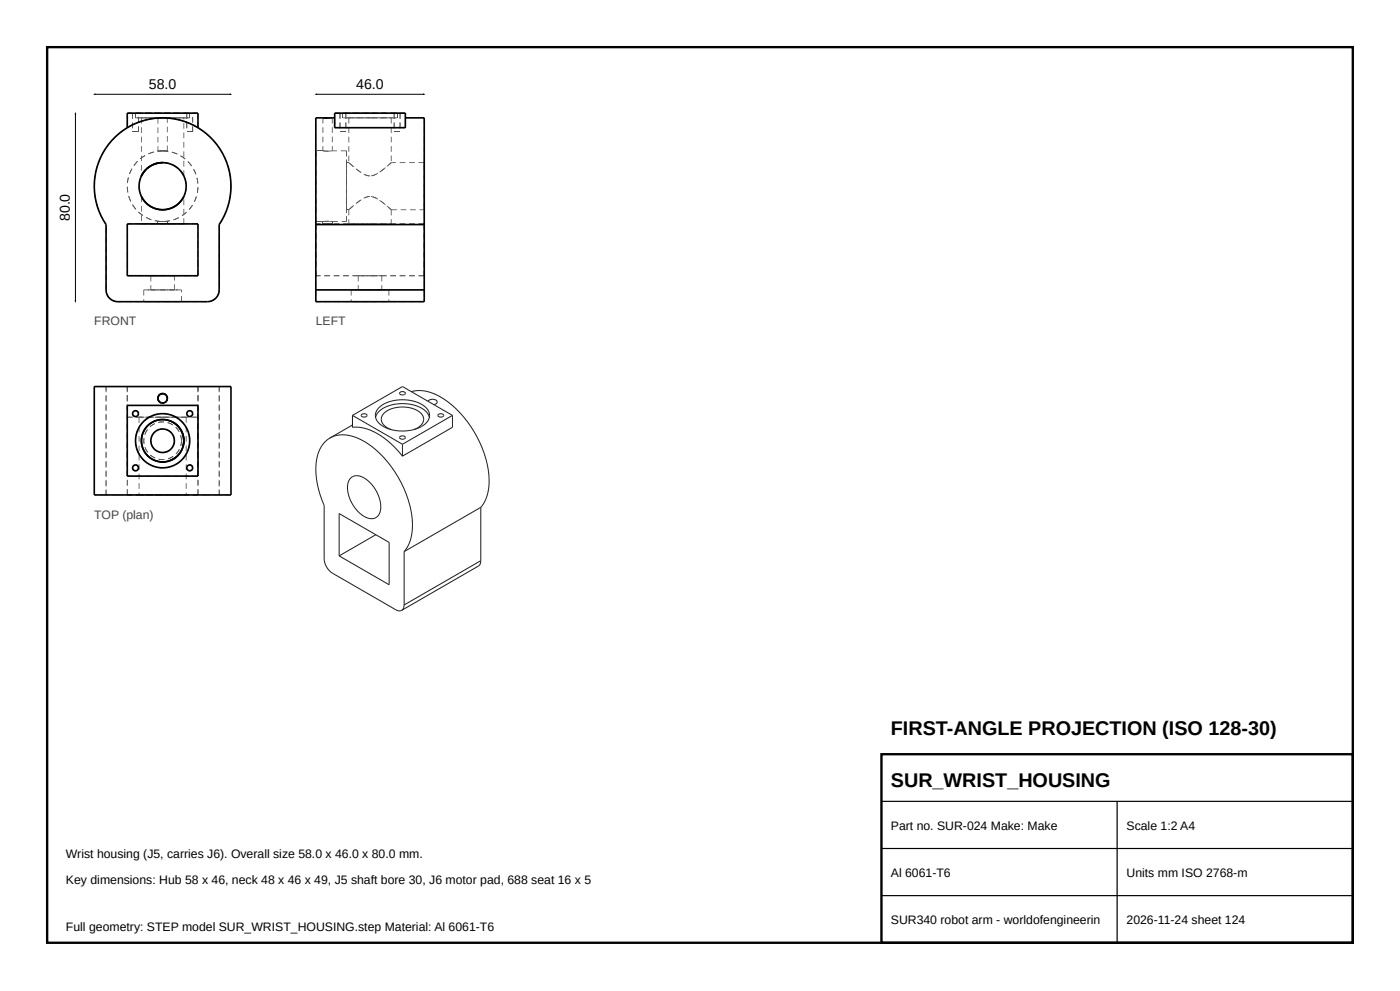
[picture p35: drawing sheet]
<svg xmlns="http://www.w3.org/2000/svg" width="297mm" height="210mm" viewBox="0 0 297 210" stroke-linecap="round" stroke-linejoin="round" font-family="sans-serif">
<defs><g id="words">
<g font-size="4.2">
<text x="189" y="156">FIRST-ANGLE PROJECTION (ISO 128-30)</text>
<text x="189" y="167">SUR_WRIST_HOUSING</text>
</g>
<g font-size="3">
<text x="31.6" y="18.8">58.0</text>
<text x="75.6" y="18.8">46.0</text>
<text x="14.8" y="46.9" transform="rotate(-90 14.8 46.9)">80.0</text>
</g>
<g font-size="2.6" fill="#444">
<text x="20" y="69">FRONT</text>
<text x="67" y="69">LEFT</text>
<text x="20" y="110">TOP (plan)</text>
</g>
<g font-size="2.6">
<text x="189" y="176">Part no. SUR-024 Make: Make</text>
<text x="239" y="176">Scale 1:2 A4</text>
<text x="14" y="182">Wrist housing (J5, carries J6). Overall size 58.0 x 46.0 x 80.0 mm.</text>
<text x="189" y="186">Al 6061-T6</text>
<text x="239" y="186">Units mm ISO 2768-m</text>
<text x="14" y="187.5">Key dimensions: Hub 58 x 46, neck 48 x 46 x 49, J5 shaft bore 30, J6 motor pad, 688 seat 16 x 5</text>
<text x="14" y="197.5">Full geometry: STEP model SUR_WRIST_HOUSING.step Material: Al 6061-T6</text>
<text x="189" y="196">SUR340 robot arm - worldofengineerin</text>
<text x="239" y="196">2026-11-24 sheet 124</text>
</g>
</g></defs>
<path d="M10 10h277v190h-277zM187 160h100v40h-100z" fill="none" stroke="#000" stroke-width=".5"/>
<path d="M187 170h100M187 180h100M237 170v30M187 190h100" fill="none" stroke="#000" stroke-width=".25"/>
<g fill="#555">
<path d="M34.5 31.9l1 .1v.2l-1-.1z"/>
<path d="M33.5 32l1-.1v.2l-1 .1z"/>
<path d="M34.3 47.4h1.2v.2h-1.2z"/>
<path d="M33.5 47.4h1.2v.2h-1.2z"/>
<path d="M33.6 34.5l.6-.1 .1 .2-.7 .1z"/>
<path d="M31.9 35.1l.5-.2 .1 .1-.5 .3z"/>
<path d="M30.9 35.9l.2-.2 .1 .1-.2 .2z"/>
<path d="M28.2 23.9h1.2v.2h-1.2z"/>
<path d="M28.1 23.9h1.2v.2h-1.2z"/>
<path d="M39.7 23.9h1.2v.2h-1.2z"/>
<path d="M39.6 23.9h1.2v.2h-1.2z"/>
<path d="M35.4 46.9h.2v.6h-.2z"/>
<path d="M28.2 27.9h1.2v.2h-1.2z"/>
<path d="M28.1 27.9h1.2v.2h-1.2z"/>
<path d="M39.7 27.9h1.2v.2h-1.2z"/>
<path d="M39.6 27.9h1.2v.2h-1.2z"/>
<path d="M40.2 24h.1v1h-.1z"/>
<path d="M33.4 46.9h.2v.6h-.2z"/>
<path d="M28.7 24h.1v1h-.1z"/>
<path d="M47 46.6l.2 .1-.6 1-.2-.1zM47.9 44.8h.2l-.5 1.2-.2-.1zM48.5 42.9h.2l-.4 1.2-.1-.1zM48.8 40.9h.2l-.2 1.2h-.1l.1-.4zM48.9 38.9h.2v1.2h-.2l.1-.5zM48.7 37l.2-.1 .1 1.2-.2 .1 .1-.7zM48.2 35h.2l.3 1.1-.2 .1-.1-.8zM47.5 33.2l.1-.1 .5 1.1-.2 .1-.2-.9zM46.5 31.5l.1-.1 .6 1-.1 .1zM45.3 29.9l.1-.1 .8 .9-.2 .1zM43.9 28.4l.9 .8-.1 .1-.9-.8zM42.3 27.2l1 .7-.1 .1-.2-.3-.8-.4zM40.6 26.2l1 .6-.1 .1-.3-.3-.7-.2zM38.7 25.5l1.1 .4v.2l-.6-.3-.6-.1zM36.7 25.1l1.2 .2v.2l-.8-.3-.4 .1zM34.7 24.9l1.2 .1v.2l-.9-.2-.3 .1zM32.7 25l1.2-.1v.2l-1.2 .1zM30.7 25.4l1.2-.3v.2l-1.1 .3zM28.8 26.1l1.2-.5v.2l-1.1 .4zM27 27l1.1-.6 .1 .2h-.4l-.7 .5zM25.4 28.1l1-.7 .1 .2-.5 .1-.5 .6zM24.3 29l.5-.4 .1 .2-.5 .3-.4 .5-.1-.1zM23.4 30.1l.1 .1-.5 .5-.2 .4-.2-.1zM22.2 31.7l.1 .1-.5 .7-.1 .3-.1-.1zM21.2 33.5h.2l-.5 1.1h-.1zM20.5 35.3l.2 .1-.3 1.2-.2-.1zM20.1 37.3h.2l-.2 1.2h-.2zM19.9 39.3h.2l-.1 .3 .1 .9h-.1zM20 41.3h.2v.4l.2 .8h-.2zM20.4 43.3l.2-.1 .1 .6 .3 .6h-.2zM21.1 45.2l.1-.1 .2 .7 .4 .4-.2 .1zM22 47l.1-.1 .5 .7-.2 .1z"/>
<path d="M34.3 24.9h1.2v.2h-1.2zM33.5 24.9v.2z"/>
<path d="M33.5 24.9h1.2v.2h-1.2zM35.5 24.9v.2z"/>
<path d="M41 26.4l1 .6v.2l-1.1-.6zM39.1 25.7l1.2 .4-.1 .2-1.1-.5zM37.2 25.2l1.2 .2-.1 .2-1.2-.3zM35.2 24.9l1.2 .1v.2l-.3-.1h-.9zM33.2 25l1.2-.1v.2l-.4-.1-.8 .2zM31.2 25.3l1.2-.2v.2l-.5-.1-.7 .3zM29.3 25.9l1.1-.4 .1 .2-.6 .1-.6 .3zM27.4 26.7l1.1-.5 .1 .2-.7 .2-.4 .3z"/>
<path d="M41 26.4l1 .6v.2l-1.1-.6zM39.1 25.7l1.2 .4-.1 .2-1.1-.5zM37.2 25.2l1.2 .2-.1 .2-1.2-.3zM35.2 24.9l1.2 .1v.2l-.3-.1h-.9zM33.2 25l1.2-.1v.2l-.4-.1-.8 .2zM31.2 25.3l1.2-.2v.2l-.5-.1-.7 .3zM29.3 25.9l1.1-.4 .1 .2-.6 .1-.6 .3zM27.4 26.7l1.1-.5 .1 .2-.7 .2-.4 .3z"/>
<path d="M22.4 60.3h.2v1.2h-.2zM22.4 58.3h.2v1.2h-.2zM22.4 56.3h.2v1.2h-.2zM22.4 54.3h.2v1.2h-.2zM22.4 52.3h.2v1.2h-.2zM22.4 50.3h.2v1.2h-.2zM22.4 48.3h.2v1.2h-.2z"/>
<path d="M46.4 47.6h.2v1.2h-.2zM46.4 49.6h.2v1.2h-.2zM46.4 51.6h.2v1.2h-.2zM46.4 53.6h.2v1.2h-.2zM46.4 55.6h.2v1.2h-.2zM46.4 57.6h.2v1.2h-.2zM46.4 59.6h.2v1.2h-.2z"/>
<path d="M46.4 61.5h.2v.4l-.3 .8-.2-.1 .4-.7zM44.7 63.8l.6-.1 .4-.5 .1 .2-.9 .5-.2 .1z"/>
<path d="M23.9 63.6l.7 .4 .4-.1v.2l-.9-.2-.3-.1zM22.5 62.2h.2l.1 .5 .5 .5-.2 .1z"/>
<path d="M42.8 63.9h1.2v.2h-1.2zM40.8 63.9h1.2v.2h-1.2zM38.8 63.9h1.2v.2h-1.2zM36.8 63.9h1.2v.2h-1.2zM34.8 63.9h1.2v.2h-1.2zM32.8 63.9h1.2v.2h-1.2zM30.8 63.9h1.2v.2h-1.2zM28.8 63.9h1.2v.2h-1.2zM26.8 63.9h1.2v.2h-1.2zM25 63.9h1v.2h-1z"/>
<path d="M41.9 57.3h.2v1.2h-.2zM41.9 55.3h.2v1.2h-.2zM41.9 53.3h.2v1.2h-.2zM41.9 51.3h.2v1.2h-.2zM41.9 49.3h.2v1.2h-.2zM41.9 47.5h.2v1h-.2z"/>
<path d="M27 58.4h1.2v.2h-1.2zM29 58.4h1.2v.2h-1.2zM31 58.4h1.2v.2h-1.2zM33 58.4h1.2v.2h-1.2zM35 58.4h1.2v.2h-1.2zM37 58.4h1.2v.2h-1.2zM39 58.4h1.2v.2h-1.2zM41 58.4h1v.2h-1z"/>
<path d="M40.8 47.4h1.2v.2h-1.2zM38.8 47.4h1.2v.2h-1.2zM36.8 47.4h1.2v.2h-1.2zM34.8 47.4h1.2v.2h-1.2zM32.8 47.4h1.2v.2h-1.2zM30.8 47.4h1.2v.2h-1.2zM28.8 47.4h1.2v.2h-1.2zM27 47.4h1v.2h-1z"/>
<path d="M26.9 47.5h.2v1.2h-.2zM26.9 49.5h.2v1.2h-.2zM26.9 51.5h.2v1.2h-.2zM26.9 53.5h.2v1.2h-.2zM26.9 55.5h.2v1.2h-.2zM26.9 57.5h.2v1h-.2z"/>
<path d="M34.5 31.9l1.2 .1v.2l-.4-.2-.8 .1zM36.5 32.2l1.1 .4v.2l-.8-.4h-.3zM38.4 33l.9 .7-.1 .1-.4-.4-.5-.3zM39.9 34.2l.8 1-.1 .1-.1-.3-.7-.7zM41 35.9l.1-.1 .5 1.1-.1 .1-.2-.7zM41.7 37.8l.2-.1 .2 1.2h-.2v-.4zM41.9 39.7h.2l-.1 1.2h-.2l.2-.8zM41.6 41.7h.2l-.5 1.1h-.2l.3-.5zM40.8 43.5h.1l-.7 1-.1-.1 .6-.7zM38.6 45.7l.6-.3 .3-.4 .1 .1-.9 .7zM36.8 46.5h.3l.8-.4 .1 .1-1.2 .5zM34.9 46.9h.8l.3-.2 .1 .2-1.2 .2zM32.9 46.7l.4 .2h.8l-.1 .2-1.2-.2zM31 46l.9 .5h.2v.2l-1.1-.5zM29.4 44.9l.4 .5 .6 .2-.1 .2-1-.8zM28 43.5l.2-.1 .1 .3 .6 .6-.1 .1zM27.2 41.6h.2l.2 .7 .2 .4-.1 .1zM26.9 39.6h.2l-.1 .5 .2 .7h-.2zM27.2 37.6l.1 .1-.2 .8v.3h-.1zM27.9 35.8h.2l-.4 .5-.1 .6h-.2zM28.9 34.3l.2-.2 .2 .2-.3 .1-.5 .8-.2-.1zM29.7 33.6l1-.7 .1 .2-.6 .3-.4 .3zM31.4 32.6l1.2-.4v.1l-.4 .1-.7 .3zM33.4 32l1.1-.1v.2l-.8-.1-.3 .2z"/>
<path d="M35.4 30.9h.2v1.2h-.2zM35.4 28.9h.2v1.2h-.2zM35.4 26.9h.2v1.2h-.2zM35.4 25h.2v1.1h-.2z"/>
<path d="M41.9 25.9h.2v1.2h-.2zM41.9 24h.2v1.1h-.2z"/>
<path d="M26.9 25.9h.2v1.2h-.2zM26.9 24h.2v1.1h-.2z"/>
<path d="M40.8 23.9h1.2v.2h-1.2zM38.8 23.9h1.2v.2h-1.2zM36.8 23.9h1.2v.2h-1.2zM34.8 23.9h1.2v.2h-1.2zM32.8 23.9h1.2v.2h-1.2zM30.8 23.9h1.2v.2h-1.2zM28.8 23.9h1.2v.2h-1.2zM27 23.9h1v.2h-1z"/>
<path d="M37.3 63.9h1.2v.2h-1.2zM35.3 63.9h1.2v.2h-1.2zM33.3 63.9h1.2v.2h-1.2zM31.3 63.9h1.2v.2h-1.2z"/>
<path d="M30.5 63.9h1.2v.2h-1.2zM32.5 63.9h1.2v.2h-1.2zM34.5 63.9h1.2v.2h-1.2zM36.5 63.9h1.2v.2h-1.2z"/>
<path d="M35.8 58.4h1.2v.2h-1.2zM33.8 58.4h1.2v.2h-1.2zM32 58.4h1v.2h-1z"/>
<path d="M32 58.4h1.2v.2h-1.2zM34 58.4h1.2v.2h-1.2zM36 58.4h1v.2h-1z"/>
<path d="M37.8 47.4h1.2v.2h-1.2zM35.8 47.4h1.2v.2h-1.2zM33.8 47.4h1.2v.2h-1.2zM31.8 47.4h1.2v.2h-1.2zM30 47.4h1v.2h-1z"/>
<path d="M30 47.4h1.2v.2h-1.2zM32 47.4h1.2v.2h-1.2zM34 47.4h1.2v.2h-1.2zM36 47.4h1.2v.2h-1.2zM38 47.4h1v.2h-1z"/>
<path d="M33.3 34.6l1.2-.2v.2l-.6-.1-.6 .2zM31.5 35.4l1-.6 .1 .2-.5 .1-.5 .5zM30.9 36l.1 .1-.4 .2-.3 .7-.2-.1zM29.8 37.7h.1l-.3 .9v.3l-.1-.1zM29.4 39.7h.2v.7l.2 .4-.2 .1zM29.9 41.6h.1l.3 .6 .4 .4-.2 .1zM31.2 43.1l.4 .4 .5 .3v.2l-1-.7zM32.9 44.1l.4 .2 .7 .1v.2l-1.2-.3zM34.8 44.4l.3 .1 .9-.3v.2l-1.2 .2zM36.7 43.9l.7-.4 .3-.3 .1 .2-1 .7zM38.9 41.7l.1 .1-.6 1-.2-.1 .5-.5zM39.4 39.8l.2 .1-.3 1.1h-.1l.2-.6zM39.1 37.9h.2l.3 1.1-.2 .1v-.5zM38.2 36.2l.1-.1 .7 1-.2 .1-.1-.4zM36.7 34.9l1 .6-.1 .2-.7-.6h-.3zM34.7 34.4l1.2 .2-.1 .2-.7-.3-.4 .1z"/>
<path d="M38.3 36.4l.1-.1 .7 1-.2 .1-.2-.6zM36.8 35l1.1 .7-.2 .1-.3-.4-.6-.3zM34.9 34.4l1.2 .3-.1 .1-.3-.2h-.8z"/>
<path d="M34.5 34.4l1.2 .2v.1l-.6-.2-.6 .1zM36.5 34.8l1 .6-.1 .2-.4-.4-.6-.2zM38 36.1l.2-.1 .7 .9-.2 .1-.3-.6z"/>
<path d="M38.9 41.6l.2 .1-.7 1-.1-.1 .4-.4zM36.8 43.9l.6-.3 .3-.4 .2 .1-1.1 .7zM34.9 44.4h.8l.3-.2 .1 .1-1.2 .3zM33 44.2l.4 .2h.7v.2l-1.2-.3zM31.3 43.2l.3 .4 .6 .2-.1 .2-1-.7zM29.9 41.7l.2-.1 .2 .6 .4 .4-.1 .1z"/>
<path d="M34.5 31.9l1.2 .1v.2l-.4-.2-.8 .1zM36.5 32.2l1.1 .4v.2l-.8-.4h-.3zM38.4 33l.9 .7-.1 .1-.4-.4-.5-.3zM39.9 34.2l.8 1-.1 .1-.1-.3-.7-.7zM41 35.9l.1-.1 .5 1.1-.1 .1-.2-.7zM41.7 37.8l.2-.1 .2 1.2h-.2v-.4zM41.9 39.7h.2l-.1 1.2h-.2l.2-.8zM41.6 41.7h.2l-.5 1.1h-.2l.3-.5zM40.8 43.5h.1l-.7 1-.1-.1 .6-.7zM38.6 45.7l.6-.3 .3-.4 .1 .1-.9 .7zM36.8 46.5h.3l.8-.4 .1 .1-1.2 .5zM34.9 46.9h.8l.3-.2 .1 .2-1.2 .2zM32.9 46.7l.4 .2h.8l-.1 .2-1.2-.2zM31 46l.9 .5h.2v.2l-1.1-.5zM29.4 44.9l.4 .5 .6 .2-.1 .2-1-.8zM28 43.5l.2-.1 .1 .3 .6 .6-.1 .1zM27.2 41.6h.2l.2 .7 .2 .4-.1 .1zM26.9 39.6h.2l-.1 .5 .2 .7h-.2zM27.2 37.6l.1 .1-.2 .8v.3h-.1zM27.9 35.8h.2l-.4 .5-.1 .6h-.2zM28.9 34.3l.2-.2 .2 .2-.3 .1-.5 .8-.2-.1zM29.7 33.6l1-.7 .1 .2-.6 .3-.4 .3zM31.4 32.6l1.2-.4v.1l-.4 .1-.7 .3zM33.4 32l1.1-.1v.2l-.8-.1-.3 .2z"/>
<path d="M34.3 46.9l.2 .1 1-.2v.2l-1.2 .1zM33.5 46.8v.2z"/>
<path d="M33.5 46.8l1 .2 .2-.1v.2l-1.2-.1zM35.5 46.8v.2z"/>
<path d="M39.1 23.9h1.2v.2h-1.2zM37.1 23.9h1.2v.2h-1.2zM35.1 23.9h1.2v.2h-1.2zM33.1 23.9h1.2v.2h-1.2zM31.1 23.9h1.2v.2h-1.2zM29.1 23.9h1.2v.2h-1.2z"/>
<path d="M28.8 23.9h1.2v.2h-1.2zM30.8 23.9h1.2v.2h-1.2zM32.8 23.9h1.2v.2h-1.2zM34.8 23.9h1.2v.2h-1.2zM36.8 23.9h1.2v.2h-1.2zM38.8 23.9h1.2v.2h-1.2z"/>
<path d="M38.4 62.8h.2v1.2h-.2zM38.4 61.5h.2v.5h-.2z"/>
<path d="M37.3 61.4h1.2v.2h-1.2zM35.3 61.4h1.2v.2h-1.2zM33.3 61.4h1.2v.2h-1.2zM31.3 61.4h1.2v.2h-1.2z"/>
<path d="M30.5 61.4h1.2v.2h-1.2zM32.5 61.4h1.2v.2h-1.2zM34.5 61.4h1.2v.2h-1.2zM36.5 61.4h1.2v.2h-1.2z"/>
<path d="M35.8 61.4h1.2v.2h-1.2zM33.8 61.4h1.2v.2h-1.2zM32 61.4h1v.2h-1z"/>
<path d="M32 61.4h1.2v.2h-1.2zM34 61.4h1.2v.2h-1.2zM36 61.4h1v.2h-1z"/>
<path d="M36.9 60.3h.2v1.2h-.2zM36.9 58.5h.2v1h-.2z"/>
<path d="M38.9 46.3h.2v1.2h-.2zM38.9 44.3h.2v1.2h-.2zM38.9 42.3h.2v1.2h-.2z"/>
<path d="M38.9 36.1h.2v1.2h-.2zM38.9 34.1h.2v1.2h-.2zM38.9 32.1h.2v1.2h-.2zM38.9 30.1h.2v1.2h-.2zM38.9 28.1h.2v1.2h-.2zM38.9 26.1h.2v1.2h-.2zM38.9 25h.2v.3h-.2z"/>
<path d="M37.8 24.9h1.2v.2h-1.2zM35.8 24.9h1.2v.2h-1.2zM33.8 24.9h1.2v.2h-1.2zM31.8 24.9h1.2v.2h-1.2zM30 24.9h1v.2h-1z"/>
<path d="M30 24.9h1.2v.2h-1.2zM32 24.9h1.2v.2h-1.2zM34 24.9h1.2v.2h-1.2zM36 24.9h1.2v.2h-1.2zM38 24.9h1v.2h-1z"/>
<path d="M29.3 26.8h.2v1.2h-.2zM29.3 24.8h.2v1.2h-.2z"/>
<path d="M40.8 26.8h.2v1.2h-.2zM40.8 24.8h.2v1.2h-.2z"/>
<path d="M29.3 26.8h.2v1.2h-.2zM29.3 24.8h.2v1.2h-.2z"/>
<path d="M39.1 24.9h1.2v.2h-1.2zM37.1 24.9h1.2v.2h-1.2zM35.1 24.9h1.2v.2h-1.2zM33.1 24.9h1.2v.2h-1.2zM31.1 24.9h1.2v.2h-1.2zM29.1 24.9h1.2v.2h-1.2z"/>
<path d="M28.8 24.9h1.2v.2h-1.2zM30.8 24.9h1.2v.2h-1.2zM32.8 24.9h1.2v.2h-1.2zM34.8 24.9h1.2v.2h-1.2zM36.8 24.9h1.2v.2h-1.2zM38.8 24.9h1.2v.2h-1.2z"/>
<path d="M40.8 26.8h.2v1.2h-.2zM40.8 24.8h.2v1.2h-.2z"/>
<path d="M33.4 25h.2v1.2h-.2zM33.4 27h.2v1.2h-.2zM33.4 29h.2v1.2h-.2zM33.4 31h.2v1.1h-.2z"/>
<path d="M30.4 61.5h.2v1.2h-.2zM30.4 63.5h.2v.5h-.2z"/>
<path d="M31.9 58.5h.2v1.2h-.2zM31.9 60.5h.2v1h-.2z"/>
<path d="M29.9 41.7h.2v1.2h-.2zM29.9 43.7h.2v1.2h-.2zM29.9 45.7h.2v1.2h-.2z"/>
<path d="M29.9 25h.2v1.2h-.2zM29.9 27h.2v1.2h-.2zM29.9 29h.2v1.2h-.2zM29.9 31h.2v1.2h-.2zM29.9 33h.2v1.2h-.2zM29.9 35h.2v1.2h-.2zM29.9 37h.2v.3h-.2z"/>
<path d="M28 24h.2v1.2h-.2zM28 26h.2v1.2h-.2z"/>
<path d="M39.5 24h.2v1.2h-.2zM39.5 26h.2v1.2h-.2z"/>
<path d="M28 24h.2v1.2h-.2zM28 26h.2v1.2h-.2z"/>
<path d="M39.5 24h.2v1.2h-.2zM39.5 26h.2v1.2h-.2z"/>
</g>
<g fill="none" stroke="#000" stroke-width=".35">
<path d="M24.4 29.1a14.5 14.5 0 0 1 19.4-.7 14.5 14.5 0 0 1 2.7 19.2v13.9a2.5 2.5 0 0 1-2.5 2.5h-19a2.5 2.5 0 0 1-2.5-2.5v-13.9a14.5 14.5 0 0 1 1.9-18.5zM27 27.1v-3.1h15v3.1M32 35.2l-.8 .6M33.6 34.6l-1.2 .3M34.5 34.5a5 5 0 0 0-4.5 2.8l.9-1.3M34.5 34.5h-.2M34.5 34.5h.1M27 47.5h15v11h-15zM30 41.7a5 5 0 0 0 4.5 2.8 5 5 0 0 0 4.5-2.8"/>
<circle cx="34.5" cy="39.5" r="5"/>
</g>
<g fill="#555">
<path d="M35.3 84h.2z"/>
<path d="M35.2 83.9h.2z"/>
<path d="M35.3 83.9v.1z"/>
<path d="M35.3 84l.1-.1z"/>
<path d="M35.3 83.8v.2z"/>
<path d="M35.2 83.8h.1z"/>
<path d="M35.2 83.7v.2z"/>
<path d="M35.1 83.8h.2z"/>
<path d="M35 83.5l-.1 .2z"/>
<path d="M34.7 83.4l.1 .2z"/>
<path d="M34.7 83.4v.2z"/>
<path d="M34.5 83.4l.1 .2z"/>
<path d="M34.7 85.4l.3-.1 .1 .1-.4 .2z"/>
<path d="M35.1 85.2l.1 .1z"/>
<path d="M35.3 85v.2z"/>
<path d="M35.3 85l.1 .1z"/>
<path d="M35.3 84.9l.1 .2z"/>
<path d="M35.3 84.9l.2 .1z"/>
<path d="M35.3 84.9h.2z"/>
<path d="M35.4 84.8v.2z"/>
<path d="M35.4 84.8l.1 .1z"/>
<path d="M35.4 84.5h.2l-.1 .3h-.1z"/>
<path d="M33.9 83.6l.1 .1z"/>
<path d="M33.9 85.2v.2z"/>
<path d="M34.1 85.3v.2z"/>
<path d="M34.2 85.3l-.1 .2z"/>
<path d="M34 85.4h.2z"/>
<path d="M34.2 85.4l-.1 .1z"/>
<path d="M34.2 85.4l.1 .2z"/>
<path d="M34.4 85.4v.2z"/>
<path d="M34.4 85.6l.1-.2z"/>
<path d="M34.5 85.4l-.1 .2z"/>
<path d="M34.4 85.4l.1 .2z"/>
<path d="M34.5 85.4v.2z"/>
<path d="M36.9 89.6v.2z"/>
<path d="M36.9 89.6l-.1 .1z"/>
<path d="M34.7 88.9v.2z"/>
<path d="M35 97.9l.6-.1v.1l-.5 .2z"/>
<path d="M35.6 97.8l.6-.2v.2l-.5 .1z"/>
<path d="M37.2 97l.2 .1z"/>
<path d="M37.3 96.9l.1 .2z"/>
<path d="M37.3 96.9l.1 .1z"/>
<path d="M35.4 84.5h.2z"/>
<path d="M35.4 84.4l.2 .1z"/>
<path d="M35.4 84.3h.2v.1l-.2 .1z"/>
<path d="M35.4 84.3h.2z"/>
<path d="M35.4 84.3l.1-.1z"/>
<path d="M35.4 84.3l.2-.1z"/>
<path d="M35.4 84.2h.2z"/>
<path d="M35.4 84.2h.1z"/>
<path d="M35.4 84.2l.1-.1z"/>
<path d="M35.3 84.1h.2z"/>
<path d="M35.3 84.1l.2-.1z"/>
<path d="M35.3 84.1l.1-.2z"/>
<path d="M35.4 83.9l-.1 .1z"/>
<path d="M35.2 84l.2-.1z"/>
<path d="M35.2 84l.2-.2z"/>
<path d="M35.2 83.9l.2-.1z"/>
<path d="M35.2 83.9l.1-.1z"/>
<path d="M35.2 83.7l.1 .2z"/>
<path d="M35.3 83.8l-.1 .1z"/>
<path d="M35.3 83.7l-.1 .2z"/>
<path d="M35.2 83.9l.1-.2z"/>
<path d="M35.1 83.9l.2-.2z"/>
<path d="M35.3 83.7l-.2 .2z"/>
<path d="M35.2 83.7l-.1 .2z"/>
<path d="M35.1 83.6l-.1 .2z"/>
<path d="M35 83.7l.1-.1z"/>
<path d="M35.1 83.6l-.1 .1z"/>
<path d="M35 83.6v.1z"/>
<path d="M35 83.5v.2z"/>
<path d="M34.9 83.5v.2z"/>
<path d="M34.9 83.5l-.1 .2z"/>
<path d="M34.8 83.5v.1z"/>
<path d="M34.8 83.4v.2z"/>
<path d="M34.8 83.5l-.1 .1z"/>
<path d="M34.7 83.4l-.1 .2z"/>
<path d="M34.6 83.4v.2z"/>
<path d="M34.5 83.4h.1v.2h-.1z"/>
<path d="M34.3 83.4l.1 .2z"/>
<path d="M34.3 83.4v.2z"/>
<path d="M34.1 83.5l.2-.1v.2l-.2 .1z"/>
<path d="M33.9 83.6l.1-.1 .1 .2-.2 .1z"/>
<path d="M33.8 83.7l.2 .1z"/>
<path d="M33.7 83.8l.1 .1z"/>
<path d="M33.6 83.9l.1 .1z"/>
<path d="M33.5 84h.2z"/>
<path d="M33.6 84l.1 .2z"/>
<path d="M33.5 84.1l.1 .1z"/>
<path d="M33.5 84.2l.1 .1z"/>
<path d="M33.4 84.3l.2 .1z"/>
<path d="M33.4 84.4l.2 .1z"/>
<path d="M33.4 84.5h.2z"/>
<path d="M33.4 84.6h.2z"/>
<path d="M33.4 84.7l.2-.1z"/>
<path d="M33.4 84.7h.2z"/>
<path d="M33.5 84.8l.1-.2z"/>
<path d="M33.4 84.8l.2-.1z"/>
<path d="M33.4 84.8h.2z"/>
<path d="M33.5 84.8l.1-.1z"/>
<path d="M33.5 84.8h.1z"/>
<path d="M33.5 84.9l.1-.2z"/>
<path d="M33.5 84.9l.1-.1z"/>
<path d="M33.5 84.9l.2-.1z"/>
<path d="M33.5 84.9h.2z"/>
<path d="M33.5 84.9l.2-.1v.2l-.1 .1z"/>
<path d="M33.6 85.1l.1-.1z"/>
<path d="M33.7 85l-.1 .1z"/>
<path d="M33.6 85.1l.1-.1 .1 .1-.1 .1z"/>
<path d="M33.7 85.2l.1-.1z"/>
<path d="M33.8 85.1l-.1 .2z"/>
<path d="M33.7 85.2h.2z"/>
<path d="M33.8 85.1v.2z"/>
<path d="M33.7 85.3l.2-.1z"/>
<path d="M33.9 85.1l-.1 .2z"/>
<path d="M33.8 85.3l.1-.1z"/>
<path d="M33.9 85.2l-.1 .1z"/>
<path d="M33.9 85.2l.2 .1-.1 .2-.2-.2z"/>
<path d="M34.1 85.5l.1-.1z"/>
<path d="M34.2 85.4v.1z"/>
<path d="M34.2 85.4v.2z"/>
<path d="M34.3 85.4l-.1 .1z"/>
<path d="M34.3 85.4v.2z"/>
<path d="M34.4 85.4l-.1 .2z"/>
<path d="M34.5 85.4l.1 .2z"/>
<path d="M34.6 85.4v.2z"/>
<path d="M34.6 85.4l.1 .2z"/>
<path d="M34.7 85.4v.2z"/>
<path d="M34.7 85.4l.1 .1z"/>
<path d="M34.8 85.4v.1z"/>
<path d="M34.8 85.4l.1 .1z"/>
<path d="M34.8 85.3l.1 .2z"/>
<path d="M34.9 85.3v.2z"/>
<path d="M34.9 85.3l.1 .2z"/>
<path d="M34.9 85.3l.1 .1z"/>
<path d="M35 85.3v.1z"/>
<path d="M35 85.3l.1 .1z"/>
<path d="M35 85.2l.1 .2z"/>
<path d="M35 85.2l.2 .2z"/>
<path d="M35 85.2l.2 .1z"/>
<path d="M35.1 85.2l.2 .1z"/>
<path d="M35.1 85.1l.2 .2z"/>
<path d="M35.1 85.1l.2 .1z"/>
<path d="M35.2 85.1l.1 .2z"/>
<path d="M35.2 85.1l.1 .1z"/>
<path d="M35.2 85.1l.2 .1z"/>
<path d="M35.2 85l.2 .2z"/>
<path d="M35.2 85l.2 .1z"/>
<path d="M35.3 85h.1z"/>
<path d="M35.3 84.9l.1 .1z"/>
<path d="M35.4 84.8l.1 .2z"/>
<path d="M35.3 84.8l.2 .1z"/>
<path d="M35.4 84.8h.1z"/>
<path d="M35.4 84.7l.2 .1z"/>
<path d="M35.4 84.7h.2z"/>
<path d="M35.4 84.6l.2 .1z"/>
<path d="M35.4 84.6h.2z"/>
<path d="M35.4 84.5l.2 .1z"/>
<path d="M21.3 104.9h1.2v.2h-1.2zM20 104.9h.5v.2h-.5z"/>
<path d="M47.8 104.9h.6a.4 .4 0 0 1 .6 .2h-1.2zM46.5 104.9h.5v.2h-.5z"/>
<path d="M22.4 82h.2v1.2h-.2zM22.4 84h.2v1.2h-.2zM22.4 86h.2v1.2h-.2zM22.4 88h.2v1.2h-.2zM22.4 90h.2v1.2h-.2zM22.4 92h.2v1.2h-.2zM22.4 94h.2v1.2h-.2zM22.4 96h.2v1.2h-.2zM22.4 98h.2v1.2h-.2zM22.4 100h.2v1.2h-.2zM22.4 102h.2v1.2h-.2zM22.4 104h.2v1h-.2z"/>
<path d="M46.5 81.9h1.2v.2h-1.2zM48.5 81.9h.5v.2h-.5z"/>
<path d="M20 81.9h1.2v.2h-.6a.4 .4 0 0 1-.6-.2zM22 81.9h.5v.2h-.5z"/>
<path d="M46.4 82h.2v1.2h-.2zM46.4 84h.2v1.2h-.2zM46.4 86h.2v1.2h-.2zM46.4 88h.2v1.2h-.2zM46.4 90h.2v1.2h-.2zM46.4 92h.2v1.2h-.2zM46.4 94h.2v1.2h-.2zM46.4 96h.2v1.2h-.2zM46.4 98h.2v1.2h-.2zM46.4 100h.2v1.2h-.2zM46.4 102h.2v1.2h-.2zM46.4 104h.2v1h-.2z"/>
<path d="M40.8 100.9h1.2v.2h-1.2zM38.8 100.9h1.2v.2h-1.2zM36.8 100.9h1.2v.2h-1.2zM34.8 100.9h1.2v.2h-1.2zM32.8 100.9h1.2v.2h-1.2zM30.8 100.9h1.2v.2h-1.2zM28.8 100.9h1.2v.2h-1.2zM27 100.9h1v.2h-1z"/>
<path d="M41.9 86h.2v1.2h-.2zM41.9 88h.2v1.2h-.2zM41.9 90h.2v1.2h-.2zM41.9 92h.2v1.2h-.2zM41.9 94h.2v1.2h-.2zM41.9 96h.2v1.2h-.2zM41.9 98h.2v1.2h-.2zM41.9 100h.2v1h-.2z"/>
<path d="M40.8 85.9h1.2v.2h-1.2zM38.8 85.9h1.2v.2h-1.2zM36.8 85.9h1.2v.2h-1.2zM34.8 85.9h1.2v.2h-1.2zM32.8 85.9h1.2v.2h-1.2zM30.8 85.9h1.2v.2h-1.2zM28.8 85.9h1.2v.2h-1.2zM27 85.9h1v.2h-1z"/>
<path d="M26.9 86h.2v1.2h-.2zM26.9 88h.2v1.2h-.2zM26.9 90h.2v1.2h-.2zM26.9 92h.2v1.2h-.2zM26.9 94h.2v1.2h-.2zM26.9 96h.2v1.2h-.2zM26.9 98h.2v1.2h-.2zM26.9 100h.2v1h-.2z"/>
<path d="M23.8 104.9h1.2v.2h-1.2zM22.5 104.9h.5a.25 .25 0 0 1-.2 .2 .25 .25 0 0 1-.3-.2z"/>
<path d="M45.3 104.9h.5a.48 .48 0 0 1 .7 .2h-1.2zM44 104.9h.5v.2h-.5z"/>
<path d="M42.8 104.9h1.2v.2h-1.2zM40.8 104.9h1.2v.2h-1.2zM38.8 104.9h1.2v.2h-1.2zM36.8 104.9h1.2v.2h-1.2zM34.8 104.9h1.2v.2h-1.2zM32.8 104.9h1.2v.2h-1.2zM30.8 104.9h1.2v.2h-1.2zM28.8 104.9h1.2v.2h-1.2zM26.8 104.9h1.2v.2h-1.2zM25 104.9h1v.2h-1z"/>
<path d="M27 104.9h1.2v.2h-1.2zM29 104.9h1.2v.2h-1.2zM31 104.9h1.2v.2h-1.2zM33 104.9h1.2v.2h-1.2zM35 104.9h1.2v.2h-1.2zM37 104.9h1.2v.2h-1.2zM39 104.9h1.2v.2h-1.2zM41 104.9h1v.2h-1z"/>
<path d="M40.8 104.9h1.2v.2h-1.2zM38.8 104.9h1.2v.2h-1.2zM36.8 104.9h1.2v.2h-1.2zM34.8 104.9h1.2v.2h-1.2zM32.8 104.9h1.2v.2h-1.2zM30.8 104.9h1.2v.2h-1.2zM28.8 104.9h1.2v.2h-1.2zM27 104.9h1v.2h-1z"/>
<path d="M33.3 104.9h1.2v.2h-1.2zM31.3 104.9h1.2v.2h-1.2zM29.5 104.9h1v.2h-1z"/>
<path d="M29.5 104.9h1.2v.2h-1.2zM31.5 104.9h1.2v.2h-1.2zM33.5 104.9h1.2v.2h-1.2zM35.5 104.9h1.2v.2h-1.2zM37.5 104.9h1.2v.2h-1.2z"/>
<path d="M38.3 104.9h1.2v.2h-1.2zM36.3 104.9h1.2v.2h-1.2zM34.5 104.9h1v.2h-1z"/>
<path d="M22.4 103.8h.2v1.2h-.2zM22.4 101.8h.2v1.2h-.2zM22.4 99.8h.2v1.2h-.2zM22.4 97.8h.2v1.2h-.2zM22.4 95.8h.2v1.2h-.2zM22.4 93.8h.2v1.2h-.2zM22.4 91.8h.2v1.2h-.2zM22.4 89.8h.2v1.2h-.2zM22.4 87.8h.2v1.2h-.2zM22.4 85.8h.2v1.2h-.2zM22.4 83.8h.2v1.2h-.2zM22.4 82h.2v1h-.2z"/>
<path d="M45.3 81.9h.5a.48 .48 0 0 1 .7 .2h-1.2zM44 81.9h.5v.2h-.5z"/>
<path d="M23.8 81.9h1.2v.2h-1.2zM22.5 81.9h.5a.25 .25 0 0 1-.2 .2 .25 .25 0 0 1-.3-.2z"/>
<path d="M42.8 81.9h1.2v.2h-1.2zM40.8 81.9h1.2v.2h-1.2zM38.8 81.9h1.2v.2h-1.2zM36.8 81.9h1.2v.2h-1.2zM34.8 81.9h1.2v.2h-1.2zM32.8 81.9h1.2v.2h-1.2zM30.8 81.9h1.2v.2h-1.2zM28.8 81.9h1.2v.2h-1.2zM26.8 81.9h1.2v.2h-1.2zM25 81.9h1v.2h-1z"/>
<path d="M27 81.9h1.2v.2h-1.2zM29 81.9h1.2v.2h-1.2zM31 81.9h1.2v.2h-1.2zM33 81.9h1.2v.2h-1.2zM35 81.9h1.2v.2h-1.2zM37 81.9h1.2v.2h-1.2zM39 81.9h1.2v.2h-1.2zM41 81.9h1v.2h-1z"/>
<path d="M40.8 81.9h1.2v.2h-1.2zM38.8 81.9h1.2v.2h-1.2zM36.8 81.9h1.2v.2h-1.2zM34.8 81.9h1.2v.2h-1.2zM32.8 81.9h1.2v.2h-1.2zM30.8 81.9h1.2v.2h-1.2zM28.8 81.9h1.2v.2h-1.2zM27 81.9h1v.2h-1z"/>
<path d="M34.5 81.9h1.2v.2h-1.2zM36.5 81.9h1.2v.2h-1.2zM38.5 81.9h1.2v.2h-1.2zM40.5 81.9h1.2v.2h-1.2z"/>
<path d="M40.8 81.9h1.2v.2h-1.2zM38.8 81.9h1.2v.2h-1.2zM36.8 81.9h1.2v.2h-1.2zM34.8 81.9h1.2v.2h-1.2zM32.8 81.9h1.2v.2h-1.2zM30.8 81.9h1.2v.2h-1.2zM28.8 81.9h1.2v.2h-1.2zM27 81.9h1v.2h-1z"/>
<path d="M27 81.9h1.2v.2h-1.2zM29 81.9h1.2v.2h-1.2zM31 81.9h1.2v.2h-1.2zM33 81.9h1.2v.2h-1.2z"/>
<path d="M46.4 103.8h.2v1.2h-.2zM46.4 101.8h.2v1.2h-.2zM46.4 99.8h.2v1.2h-.2zM46.4 97.8h.2v1.2h-.2zM46.4 95.8h.2v1.2h-.2zM46.4 93.8h.2v1.2h-.2zM46.4 91.8h.2v1.2h-.2zM46.4 89.8h.2v1.2h-.2zM46.4 87.8h.2v1.2h-.2zM46.4 85.8h.2v1.2h-.2zM46.4 83.8h.2v1.2h-.2zM46.4 82h.2v1h-.2z"/>
<path d="M38.2 92.3l.2 .1 .2 1.1h-.2l.1-.6zM37.2 90.7l.1-.1 .8 .9-.2 .1-.3-.7zM35.6 89.6l1.1 .5-.1 .1-.3-.3-.8-.2zM33.6 89.5l1.2-.1v.2l-.7-.1-.5 .2zM31.8 90.5l1-.7 .1 .2h-.4l-.6 .6zM31.2 91.1l.2 .1-.4 .4-.2 .6-.2-.1zM30.5 92.9l.1 .1-.1 .8 .2 .3-.2 .1zM30.7 94.9h.1l.2 .5 .4 .5-.1 .1zM32 96.5l.5 .5 .5 .1-.1 .1-.9-.5-.2-.1zM33.7 97.3l.4 .2 .8-.1v.2l-1.2-.1zM35.6 97.2l.7-.1 .4-.4 .1 .2-1 .5zM38 95.3l.1 .1-.7 1-.1-.2 .6-.6zM38.4 93.5h.2l-.2 1.1h-.1l.2-.5z"/>
<path d="M41.9 103.8h.2v1.2h-.2zM41.9 101.8h.2v1.2h-.2zM41.9 99.8h.2v1.2h-.2zM41.9 97.8h.2v1.2h-.2zM41.9 95.8h.2v1.2h-.2zM41.9 93.8h.2v1.2h-.2zM41.9 91.8h.2v1.2h-.2zM41.9 89.8h.2v1.2h-.2zM41.9 87.8h.2v1.2h-.2zM41.9 85.8h.2v1.2h-.2zM41.9 83.8h.2v1.2h-.2zM41.9 82h.2v1h-.2z"/>
<path d="M41.9 103.8h.2v1.2h-.2zM41.9 101.8h.2v1.2h-.2zM41.9 99.8h.2v1.2h-.2zM41.9 97.8h.2v1.2h-.2zM41.9 95.8h.2v1.2h-.2zM41.9 93.8h.2v1.2h-.2zM41.9 91.8h.2v1.2h-.2zM41.9 89.8h.2v1.2h-.2zM41.9 87.8h.2v1.2h-.2zM41.9 85.8h.2v1.2h-.2zM41.9 83.8h.2v1.2h-.2zM41.9 82h.2v1h-.2z"/>
<path d="M26.9 103.8h.2v1.2h-.2zM26.9 101.8h.2v1.2h-.2zM26.9 99.8h.2v1.2h-.2zM26.9 97.8h.2v1.2h-.2zM26.9 95.8h.2v1.2h-.2zM26.9 93.8h.2v1.2h-.2zM26.9 91.8h.2v1.2h-.2zM26.9 89.8h.2v1.2h-.2zM26.9 87.8h.2v1.2h-.2zM26.9 85.8h.2v1.2h-.2zM26.9 83.8h.2v1.2h-.2zM26.9 82h.2v1h-.2z"/>
<path d="M26.9 103.8h.2v1.2h-.2zM26.9 101.8h.2v1.2h-.2zM26.9 99.8h.2v1.2h-.2zM26.9 97.8h.2v1.2h-.2zM26.9 95.8h.2v1.2h-.2zM26.9 93.8h.2v1.2h-.2zM26.9 91.8h.2v1.2h-.2zM26.9 89.8h.2v1.2h-.2zM26.9 87.8h.2v1.2h-.2zM26.9 85.8h.2v1.2h-.2zM26.9 83.8h.2v1.2h-.2zM26.9 82h.2v1h-.2z"/>
<path d="M35.4 84.5h.2l-.2 .6-.5 .4-.1-.2 .2 .1 .4-.4zM33.4 84.4h.2v.5l.3 .4h.2l-.1 .2-.5-.6zM33.8 83.7l.6-.3 .6 .2-.1 .1-.2-.2-.5 .1-.3 .2zM35.4 84.2h.2v.3h-.2z"/>
<path d="M38.9 93.5h.2l-.2 1.2h-.1l.2-.6zM38.5 95.4l.1 .1-.6 1-.2-.1 .6-.7zM36.3 97.5l.5-.1 .5-.5 .1 .2-1 .6zM34.4 97.9l.7 .1 .4-.2 .1 .2-1.1 .1h-.1zM32.5 97.4l.3 .3 .8 .1v.2l-1.2-.4zM30.8 96.3l.2-.1 .3 .5 .5 .3-.1 .1zM30 94.4h.2l.1 .8 .3 .3-.2 .1zM30 92.4l.2 .1-.2 .4 .1 .7h-.2zM30.9 90.6l.2 .1-.5 .5-.1 .5-.2-.1zM31.5 90l1-.6 .1 .1-.3 .1-.7 .6zM33.3 89.1l1.2-.2v.2l-.6-.1-.5 .2zM35.3 89l1.2 .4-.1 .1-.7-.3h-.4zM37.2 89.8l.9 .8-.2 .1-.2-.4-.6-.4zM38.4 91.4l.1-.1 .5 1.1-.2 .1-.1-.7zM38.9 93.3l.2-.1v.3h-.2z"/>
<path d="M33.3 88.4h1.2v.2h-1.2zM31.3 88.4h1.2v.2h-1.2zM29.5 88.4h1v.2h-1z"/>
<path d="M29.5 88.4h1.2v.2h-1.2zM31.5 88.4h1.2v.2h-1.2zM33.5 88.4h1.2v.2h-1.2zM35.5 88.4h1.2v.2h-1.2zM37.5 88.4h1.2v.2h-1.2z"/>
<path d="M38.3 88.4h1.2v.2h-1.2zM36.3 88.4h1.2v.2h-1.2zM34.5 88.4h1v.2h-1z"/>
<path d="M35.7 89.1l1.1 .4-.1 .2-.4-.3-.7-.2zM34.7 88.9h.2v.2h-.2z"/>
<path d="M33.5 89l1.2-.1v.2l-.6-.1-.6 .2zM31.7 89.9l1-.6 .1 .1-.6 .3-.4 .3zM31.1 90.5l.1 .1-.5 .4-.2 .5h-.1zM30.1 92.2l.2 .1-.2 .5v.6h-.2zM30 94.2h.2v.6l.3 .5-.2 .1zM30.7 96.1l.2-.1 .2 .4 .6 .5-.1 .1zM32.3 97.3l.5 .4 .6 .1v.1l-1.1-.3-.1-.1z"/>
<path d="M38.1 96l.2 .1-.8 .9-.1-.1 .5-.5zM38.7 94.8h.2l-.2 .6-.2-.1z"/>
<path d="M34.5 88.4h1.2v.2h-1.2zM36.5 88.4h1.2v.2h-1.2zM38.5 88.4h1.2v.2h-1.2zM40.5 88.4h1.2v.2h-1.2z"/>
<path d="M40.8 88.4h1.2v.2h-1.2zM38.8 88.4h1.2v.2h-1.2zM36.8 88.4h1.2v.2h-1.2zM34.8 88.4h1.2v.2h-1.2zM32.8 88.4h1.2v.2h-1.2zM30.8 88.4h1.2v.2h-1.2zM28.8 88.4h1.2v.2h-1.2zM27 88.4h1v.2h-1z"/>
<path d="M27 88.4h1.2v.2h-1.2zM29 88.4h1.2v.2h-1.2zM31 88.4h1.2v.2h-1.2zM33 88.4h1.2v.2h-1.2z"/>
<path d="M38.2 92.3l.2 .1 .2 1.1h-.2l.1-.6zM37.2 90.7l.1-.1 .8 .9-.2 .1-.3-.7zM35.6 89.6l1.1 .5-.1 .1-.3-.3-.8-.2zM33.6 89.5l1.2-.1v.2l-.7-.1-.5 .2zM31.8 90.5l1-.7 .1 .2h-.4l-.6 .6zM31.2 91.1l.2 .1-.4 .4-.2 .6-.2-.1zM30.5 92.9l.1 .1-.1 .8 .2 .3-.2 .1zM30.7 94.9h.1l.2 .5 .4 .5-.1 .1zM32 96.5l.5 .5 .5 .1-.1 .1-.9-.5-.2-.1zM33.7 97.3l.4 .2 .8-.1v.2l-1.2-.1zM35.6 97.2l.7-.1 .4-.4 .1 .2-1 .5zM38 95.3l.1 .1-.7 1-.1-.2 .6-.6zM38.4 93.5h.2l-.2 1.1h-.1l.2-.5z"/>
<path d="M36.6 92.4l.2-.1 .1 .3 .2 .9h-.2l.1-.4zM35.2 91l1.1 .6-.1 .2-.4-.5-.6-.1zM33.2 91.2l1.2-.3v.2h-.8l-.3 .3zM32.5 91.8l.2 .1-.4 .3-.1 .7-.2-.1zM31.9 93.7l.2-.1 .1 .8 .2 .3-.1 .1zM32.8 95.5l.1-.2 .4 .4 .7 .1-.1 .2zM34.7 95.9l.7-.1 .4-.3 .1 .2-.9 .3-.3 .1zM36.9 94h.1l-.1 .4-.4 .7-.1-.1 .5-.6z"/>
<path d="M28.5 98.6l.1-.1a.72 .72 0 0 1 .9 .7l-.2 .1v-.3l-.2-.3-.5-.1v.2zM28 99.3h.2v.2l.2 .3 .5 .1 .1-.2v.2l-.1 .1a.71 .71 0 0 1-.9-.7z"/>
<path d="M40 98.6l.1-.1a.72 .72 0 0 1 .9 .7l-.2 .1v-.3l-.2-.3-.5-.1v.2zM39.5 99.3h.2v.2l.2 .3 .5 .1 .1-.2v.2l-.1 .1a.71 .71 0 0 1-.9-.7z"/>
<path d="M28.5 87.1l.1-.1a.72 .72 0 0 1 .9 .7l-.2 .1v-.3l-.2-.3-.5-.1v.2zM28 87.8h.2v.2l.2 .3 .5 .1 .1-.2v.2l-.1 .1a.71 .71 0 0 1-.9-.7z"/>
<path d="M40 92.3h.2l.1 1.2h-.1v-.7zM39.3 90.5l.2-.1 .5 1.1-.2 .1-.2-.7zM38.1 88.9l.9 .9-.2 .1-.4-.6-.4-.2zM36.3 88l1.1 .5-.1 .1-.5-.4-.5-.1zM34.3 87.7l1.2 .1v.1l-.7-.1h-.5zM32.4 88.1l1.1-.4v.2l-.6 .1-.5 .2zM30.6 89.1l1-.7 .1 .2-.6 .3-.4 .4zM30.1 89.7l.1 .1-.5 .5-.2 .5-.1-.1zM29 91.5h.2l-.3 .7v.5l-.2-.1zM28.7 93.4h.1v.8l.2 .4-.2 .1zM29 95.4h.2l.2 .7 .3 .3-.2 .1zM30 97.2l.1-.1 .5 .6 .4 .2-.1 .1zM31.6 98.4l.6 .4 .5 .1-.1 .1-1-.4zM33.4 99.1l.8 .1 .4-.1v.2h-1.1zM35.4 99.1l.8-.1 .3-.2 .1 .1-1.1 .4zM37.3 98.4l.6-.3 .3-.3 .1 .1-.9 .7zM39.4 96.2l.2 .1-.7 1-.1-.1 .5-.5zM40.1 94.4h.2l-.4 1.2-.1-.1 .3-.7zM40.2 93.5l.1 .1z"/>
<path d="M40 87.1l.1-.1a.72 .72 0 0 1 .9 .7l-.2 .1v-.3l-.2-.3-.5-.1v.2zM39.5 87.8h.2v.2l.2 .3 .5 .1 .1-.2v.2l-.1 .1a.71 .71 0 0 1-.9-.7z"/>
<path d="M29.4 88.5h.2v1.2h-.2zM29.4 90.5h.2v1.2h-.2zM29.4 92.5h.2v1.2h-.2zM29.4 94.5h.2v1.2h-.2zM29.4 96.5h.2v1.2h-.2zM29.4 98.5h.2v1.2h-.2zM29.4 100.5h.2v1.2h-.2zM29.4 102.5h.2v1.2h-.2zM29.4 104.5h.2v.5h-.2z"/>
<path d="M39.4 88.5h.2v1.2h-.2zM39.4 90.5h.2v1.2h-.2zM39.4 92.5h.2v1.2h-.2zM39.4 94.5h.2v1.2h-.2zM39.4 96.5h.2v1.2h-.2zM39.4 98.5h.2v1.2h-.2zM39.4 100.5h.2v1.2h-.2zM39.4 102.5h.2v1.2h-.2zM39.4 104.5h.2v.5h-.2z"/>
<path d="M26.9 82h.2v1.2h-.2zM26.9 84h.2v1.2h-.2zM26.9 86h.2v1.2h-.2zM26.9 88h.2v.5h-.2z"/>
<path d="M41.9 82h.2v1.2h-.2zM41.9 84h.2v1.2h-.2zM41.9 86h.2v1.2h-.2zM41.9 88h.2v.5h-.2z"/>
</g>
<g fill="none" stroke="#000" stroke-width=".35">
<path d="M20 82h29v23h-29zM27 86h15v15h-15zM33.5 84.4h.1M33.6 84.2h-.1M33.6 84.1h.1M33.7 83.9h.1M33.8 83.8h.1M33.9 98h1.1M33.9 83.7h.1M33.9 85.3l.2 .1M34.1 83.6h-.1M34.1 85.4h.1"/>
<path d="M34.1 85.4l.1 .1M34.3 85.5h.1M34.5 85.5h.1M34.5 83.5h-.2M34.5 83.5a1 1 0 0 0-.9 .7 1 1 0 0 0 .3 1.1M34.5 83.5h.1M34.6 83.5h.1M34.6 85.5h.1M34.7 83.5h.1M34.7 85.5h-.2M34.8 83.5h.1M34.8 83.5l.1 .1"/>
<path d="M35 83.6l.2 .2M35 85.4h.1M35.1 83.7h.1M35.2 83.8l.1 .1M35.3 85.2l-.3 .2M35.3 85.1h.1M35.3 83.9h.1M35.3 83.9l.2 .6M35.4 85l-.1 .1M35.4 84.2h.1M35.4 84.8v.2M35.6 97.9h.1"/>
<path d="M36.8 89.6a4.5 4.5 0 0 1 2.2 3.9M37.3 97l-1.1 .7M37.3 97h.1M37.4 96.9v.1M39 93.5l-.2 1.3"/>
<circle cx="28.8" cy="87.7" r=".62"/>
<circle cx="28.8" cy="99.2" r=".62"/>
<circle cx="34.5" cy="93.5" r="5.8"/>
<circle cx="34.5" cy="93.5" r="2.5"/>
<circle cx="34.5" cy="93.5" r="4.5"/>
<circle cx="34.5" cy="84.5" r="1"/>
<circle cx="40.3" cy="99.2" r=".62"/>
<circle cx="40.3" cy="87.7" r=".62"/>
</g>
<g fill="#555">
<path d="M69.5 24.9l.1 .2z"/>
<path d="M69.6 24.9l.1 .2z"/>
<path d="M69.9 24.9h.3v.2h-.3z"/>
<path d="M70.2 24.9h.3v.2h-.3z"/>
<path d="M68.5 24.9l.1 .2z"/>
<path d="M68.6 24.9v.2z"/>
<path d="M68.5 31.9l1 .1v.2l-1-.1z"/>
<path d="M69.5 32l1-.1v.2l-1 .1z"/>
<path d="M69.5 47.4h1v.2h-1z"/>
<path d="M69.3 47.4h1.2v.2h-1.2z"/>
<path d="M68.5 47.4h1v.2h-1z"/>
<path d="M73.5 34.4h.5v.2h-.5z"/>
<path d="M67.3 31.9h1.2v.2h-1.2z"/>
<path d="M68.5 46.9l1-.1v.2l-1 .1z"/>
<path d="M69.5 46.8l1 .1v.2l-1-.1z"/>
<path d="M83.6 23.9h.6v.2h-.6z"/>
<path d="M83.6 23.9h1.2v.2h-1.2z"/>
<path d="M84.2 23.9h.7v.2h-.7z"/>
<path d="M72.1 23.9h.6v.2h-.6z"/>
<path d="M72.1 23.9h1.2v.2h-1.2z"/>
<path d="M72.7 23.9h.7v.2h-.7z"/>
<path d="M83.6 27.9h.6v.2h-.6z"/>
<path d="M83.6 27.9h1.2v.2h-1.2z"/>
<path d="M84.2 27.9h.7v.2h-.7z"/>
<path d="M72.1 27.9h.6v.2h-.6z"/>
<path d="M72.1 27.9h1.2v.2h-1.2z"/>
<path d="M72.7 27.9h.7v.2h-.7z"/>
<path d="M73.5 44.4h.5v.2h-.5z"/>
<path d="M67 46.9h1.2v.2h-1.2z"/>
<path d="M68.4 47h.2v.5h-.2z"/>
<path d="M70.4 47h.2v.5h-.2z"/>
<path d="M72.7 24h.1v1h-.1z"/>
<path d="M84.2 24h.1v1h-.1z"/>
<path d="M89.9 25h.2v1.2h-.2zM89.9 27h.2v1.2h-.2zM89.9 29h.2v1.2h-.2zM89.9 31h.2v1.2h-.2zM89.9 33h.2v1.2h-.2zM89.9 35h.2v1.2h-.2zM89.9 37h.2v1.2h-.2zM89.9 39h.2v1.2h-.2zM89.9 41h.2v1.2h-.2zM89.9 43h.2v1.2h-.2zM89.9 45h.2v1.2h-.2zM89.9 47h.2v.6h-.2z"/>
<path d="M66.9 46.4h.2v1.2h-.2zM66.9 44.4h.2v1.2h-.2zM66.9 42.4h.2v1.2h-.2zM66.9 40.4h.2v1.2h-.2zM66.9 38.4h.2v1.2h-.2zM66.9 36.4h.2v1.2h-.2zM66.9 34.4h.2v1.2h-.2zM66.9 32.4h.2v1.2h-.2zM66.9 30.4h.2v1.2h-.2zM66.9 28.4h.2v1.2h-.2zM66.9 26.4h.2v1.2h-.2zM66.9 25h.2v.6h-.2z"/>
<path d="M67 47.5h1.2v.2h-1.2zM69 47.5h1.2v.2h-1.2zM71 47.5h1.2v.2h-1.2zM73 47.5h1.2v.2h-1.2zM75 47.5h1.2v.2h-1.2zM77 47.5h1.2v.2h-1.2zM79 47.5h1.2v.2h-1.2zM81 47.5h1.2v.2h-1.2zM83 47.5h1.2v.2h-1.2zM85 47.5h1.2v.2h-1.2zM87 47.5h1.2v.2h-1.2zM89 47.5h1v.2h-1z"/>
<path d="M85.9 25.9h.2v1.2h-.2zM85.9 25l.2 .1z"/>
<path d="M85.9 25a.32 .32 0 0 1 .2 .5v.7h-.2zM85.9 27l.2 .1z"/>
<path d="M71 27h1.2v.2h-1.2zM73 27h1.2v.2h-1.2zM75 27h1.2v.2h-1.2zM77 27h1.2v.2h-1.2zM79 27h1.2v.2h-1.2zM81 27h1.2v.2h-1.2zM83 27h1.2v.2h-1.2zM85 27h1v.2h-1z"/>
<path d="M70.9 25.9h.2v1.2h-.2zM70.9 25l.2 .1z"/>
<path d="M70.9 25a.32 .32 0 0 1 .2 .5v.7h-.2zM70.9 27l.2 .1z"/>
<path d="M89.9 47.6h.2v1.2h-.2zM89.9 49.6h.2v1.2h-.2zM89.9 51.6h.2v1.2h-.2zM89.9 53.6h.2v1.2h-.2zM89.9 55.6h.2v1.2h-.2zM89.9 57.6h.2v1.2h-.2zM89.9 59.6h.2v1.2h-.2z"/>
<path d="M89.9 61.5h.2v1.2h-.2zM89.9 63.5a.25 .25 0 0 1 .2 .2 .25 .25 0 0 1-.2 .3z"/>
<path d="M89.9 57.3h.2v1.2h-.2zM89.9 55.3h.2v1.2h-.2zM89.9 53.3h.2v1.2h-.2zM89.9 51.3h.2v1.2h-.2zM89.9 49.3h.2v1.2h-.2zM89.9 47.5h.2v1h-.2z"/>
<path d="M89.9 47.5h.2v1.2h-.2zM89.9 49.5h.2v1.2h-.2zM89.9 51.5h.2v1.2h-.2zM89.9 53.5h.2v1.2h-.2zM89.9 55.5h.2v1.2h-.2zM89.9 57.5h.2v1h-.2z"/>
<path d="M89.9 34.5h.2v1.2h-.2zM89.9 36.5h.2v1.2h-.2zM89.9 38.5h.2v1.2h-.2zM89.9 40.5h.2v1.2h-.2zM89.9 42.5h.2v1.2h-.2z"/>
<path d="M89.9 43.3h.2v1.2h-.2zM89.9 41.3h.2v1.2h-.2zM89.9 39.3h.2v1.2h-.2zM89.9 37.3h.2v1.2h-.2zM89.9 35.3h.2v1.2h-.2z"/>
<path d="M66.9 47.6h.2v1.2h-.2zM66.9 49.6h.2v1.2h-.2zM66.9 51.6h.2v1.2h-.2zM66.9 53.6h.2v1.2h-.2zM66.9 55.6h.2v1.2h-.2zM66.9 57.6h.2v1.2h-.2zM66.9 59.6h.2v1.2h-.2z"/>
<path d="M66.9 61.5h.2v1.2h-.2zM66.9 63.5a.25 .25 0 0 1 .2 .2 .25 .25 0 0 1-.2 .3z"/>
<path d="M66.9 57.3h.2v1.2h-.2zM66.9 55.3h.2v1.2h-.2zM66.9 53.3h.2v1.2h-.2zM66.9 51.3h.2v1.2h-.2zM66.9 49.3h.2v1.2h-.2zM66.9 47.5h.2v1h-.2z"/>
<path d="M66.9 47.5h.2v1.2h-.2zM66.9 49.5h.2v1.2h-.2zM66.9 51.5h.2v1.2h-.2zM66.9 53.5h.2v1.2h-.2zM66.9 55.5h.2v1.2h-.2zM66.9 57.5h.2v1h-.2z"/>
<path d="M66.9 32h.2v1.2h-.2zM66.9 34h.2v1.2h-.2zM66.9 36h.2v1.2h-.2zM66.9 38h.2v1.2h-.2zM66.9 40h.2v1.2h-.2zM66.9 42h.2v1.2h-.2zM66.9 44h.2v1.2h-.2zM66.9 46h.2v1h-.2z"/>
<path d="M66.9 45.8h.2v1.2h-.2zM66.9 43.8h.2v1.2h-.2zM66.9 41.8h.2v1.2h-.2zM66.9 39.8h.2v1.2h-.2zM66.9 37.8h.2v1.2h-.2zM66.9 35.8h.2v1.2h-.2zM66.9 33.8h.2v1.2h-.2zM66.9 32h.2v1h-.2z"/>
<path d="M68.5 31.9l.3 .1h.9v.1h-1.2zM70.5 31.9v.2z"/>
<path d="M85.9 25.9h.2v1.2h-.2zM85.9 24h.2v1.1h-.2z"/>
<path d="M70.9 25.9h.2v1.2h-.2zM70.9 24h.2v1.1h-.2z"/>
<path d="M84.8 23.9h1.2v.2h-1.2zM82.8 23.9h1.2v.2h-1.2zM80.8 23.9h1.2v.2h-1.2zM78.8 23.9h1.2v.2h-1.2zM76.8 23.9h1.2v.2h-1.2zM74.8 23.9h1.2v.2h-1.2zM72.8 23.9h1.2v.2h-1.2zM71 23.9h1v.2h-1z"/>
<path d="M88.8 63.9h1.2v.2h-1.2zM86.8 63.9h1.2v.2h-1.2zM84.8 63.9h1.2v.2h-1.2zM82.8 63.9h1.2v.2h-1.2zM80.8 63.9h1.2v.2h-1.2zM78.8 63.9h1.2v.2h-1.2zM76.8 63.9h1.2v.2h-1.2zM74.8 63.9h1.2v.2h-1.2zM72.8 63.9h1.2v.2h-1.2zM70.8 63.9h1.2v.2h-1.2zM68.8 63.9h1.2v.2h-1.2zM67 63.9h1v.2h-1z"/>
<path d="M77.3 63.9h1.2v.2h-1.2zM75.3 63.9h1.2v.2h-1.2z"/>
<path d="M74.5 63.9h1.2v.2h-1.2zM76.5 63.9h1.2v.2h-1.2zM78.5 63.9h1.2v.2h-1.2zM80.5 63.9h1.2v.2h-1.2z"/>
<path d="M81.3 63.9h1.2v.2h-1.2zM79.3 63.9h1.2v.2h-1.2z"/>
<path d="M88.8 58.4h1.2v.2h-1.2zM86.8 58.4h1.2v.2h-1.2zM84.8 58.4h1.2v.2h-1.2zM82.8 58.4h1.2v.2h-1.2zM80.8 58.4h1.2v.2h-1.2zM78.8 58.4h1.2v.2h-1.2zM76.8 58.4h1.2v.2h-1.2zM74.8 58.4h1.2v.2h-1.2zM72.8 58.4h1.2v.2h-1.2zM70.8 58.4h1.2v.2h-1.2zM68.8 58.4h1.2v.2h-1.2zM67 58.4h1v.2h-1z"/>
<path d="M88.8 47.4h1.2v.2h-1.2zM86.8 47.4h1.2v.2h-1.2zM84.8 47.4h1.2v.2h-1.2zM82.8 47.4h1.2v.2h-1.2zM80.8 47.4h1.2v.2h-1.2zM78.8 47.4h1.2v.2h-1.2zM76.8 47.4h1.2v.2h-1.2zM74.8 47.4h1.2v.2h-1.2zM72.8 47.4h1.2v.2h-1.2zM70.8 47.4h1.2v.2h-1.2zM68.8 47.4h1.2v.2h-1.2zM67 47.4h1v.2h-1z"/>
<path d="M88.8 58.4h1.2v.2h-1.2zM86.8 58.4h1.2v.2h-1.2zM84.8 58.4h1.2v.2h-1.2zM82.8 58.4h1.2v.2h-1.2zM80.8 58.4h1.2v.2h-1.2zM78.8 58.4h1.2v.2h-1.2zM76.8 58.4h1.2v.2h-1.2zM74.8 58.4h1.2v.2h-1.2zM72.8 58.4h1.2v.2h-1.2zM70.8 58.4h1.2v.2h-1.2zM68.8 58.4h1.2v.2h-1.2zM67 58.4h1v.2h-1z"/>
<path d="M78.5 58.4h1.2v.2h-1.2zM80.5 58.4h.5a.25 .25 0 0 1-.3 .2 .25 .25 0 0 1-.2-.2z"/>
<path d="M79.8 58.4h1.2v.2h-1.2zM77.8 58.4h1.2v.2h-1.2zM76 58.4h1v.2h-1z"/>
<path d="M76 58.4h1.2v.2h-.5a.48 .48 0 0 1-.7-.2zM78 58.4h.5v.2h-.5z"/>
<path d="M88.8 47.4h1.2v.2h-1.2zM86.8 47.4h1.2v.2h-1.2zM84.8 47.4h1.2v.2h-1.2zM82.8 47.4h1.2v.2h-1.2zM80.8 47.4h1.2v.2h-1.2zM78.8 47.4h1.2v.2h-1.2zM76.8 47.4h1.2v.2h-1.2zM74.8 47.4h1.2v.2h-1.2zM72.8 47.4h1.2v.2h-1.2zM70.8 47.4h1.2v.2h-1.2zM68.8 47.4h1.2v.2h-1.2zM67 47.4h1v.2h-1z"/>
<path d="M78.5 47.4h1.2v.2h-1.2zM80.5 47.4h1.2v.2h-1.2zM82.5 47.4h.5v.2h-.5z"/>
<path d="M81.8 47.4h1.2v.2h-1.2zM79.8 47.4h1.2v.2h-1.2zM77.8 47.4h1.2v.2h-1.2zM75.8 47.4h1.2v.2h-1.2zM74 47.4h1v.2h-1z"/>
<path d="M74 47.4h1.2v.2h-1.2zM76 47.4h1.2v.2h-1.2zM78 47.4h.5v.2h-.5z"/>
<path d="M88.8 34.4h1.2v.2h-1.2zM86.8 34.4h1.2v.2h-1.2zM84.8 34.4h1.2v.2h-1.2zM83 34.4h1v.2h-1z"/>
<path d="M74.1 34.4l.9 .8-.2 .2-.9-.8zM75.6 35.7l.6 .7h.3l-.1 .2-.9-.7zM77.2 36.9l.5 .3h.6v.2l-1.1-.3-.1-.1zM79.1 37.1l.6-.1 .4-.3 .1 .1-.8 .5h-.3zM80.8 36.2l.9-.7 .1 .1-.9 .8zM82.3 35l.6-.6 .2 .2-.7 .5z"/>
<path d="M73.4 34.5h.2v1.2h-.2zM73.4 36.5h.2v1.2h-.2zM73.4 38.5h.2v1.2h-.2zM73.4 40.5h.2v1.2h-.2zM73.4 42.5h.2v1.2h-.2z"/>
<path d="M73.4 43.3h.2v1.2h-.2zM73.4 41.3h.2v1.2h-.2zM73.4 39.3h.2v1.2h-.2zM73.4 37.3h.2v1.2h-.2zM73.4 35.3h.2v1.2h-.2z"/>
<path d="M77.4 36.9l.7 .4 .4-.1v.2l-.9-.1-.3-.2zM75.7 35.9l.5 .5 .5 .2-.1 .1-1-.7zM74.2 34.6l.9 .8-.1 .1-.9-.8z"/>
<path d="M82 35.2l.9-.8 .2 .2-.9 .8zM80.5 36.4h.3l.6-.7 .1 .2-.9 .7zM78.7 37.2h.6l.5-.3 .1 .1-1 .4h-.2z"/>
<path d="M77.3 41.9l1.2-.3v.2l-.4-.1-.7 .4zM75.6 43l1-.7 .1 .1-.5 .2-.5 .5zM74.1 44.3l.9-.8 .1 .1-.9 .8z"/>
<path d="M73.9 44.4l.9-.8 .2 .2-.9 .8zM75.5 43.1l.9-.7 .1 .2h-.3l-.6 .7zM77.1 42l1.2-.4v.2h-.6l-.5 .3zM79.1 41.7l1.1 .5-.1 .1-.4-.3-.6-.1zM80.9 42.6l.9 .8-.1 .1-.9-.7zM82.4 43.9l.7 .5-.2 .2-.6-.6z"/>
<path d="M82.2 43.6l.9 .8-.2 .2-.9-.8zM80.6 42.4l.9 .7-.1 .2-.6-.7h-.3zM78.7 41.6l1.2 .4-.1 .1-.5-.3h-.6z"/>
<path d="M73.4 32h.2v1.2h-.2zM73.4 34h.2v1.2h-.2zM73.4 36h.2v1.2h-.2zM73.4 38h.2v1.2h-.2zM73.4 40h.2v1.2h-.2zM73.4 42h.2v1.2h-.2zM73.4 44h.2v1.2h-.2zM73.4 46h.2v1h-.2z"/>
<path d="M73.4 45.8h.2v1.2h-.2zM73.4 43.8h.2v1.2h-.2zM73.4 41.8h.2v1.2h-.2zM73.4 39.8h.2v1.2h-.2zM73.4 37.8h.2v1.2h-.2zM73.4 35.8h.2v1.2h-.2zM73.4 33.8h.2v1.2h-.2zM73.4 32h.2v1h-.2z"/>
<path d="M72.3 31.9h1.2v.2h-1.2zM70.5 31.9h1v.2h-1z"/>
<path d="M68.5 46.9h1.2v.1h-.9l-.3 .1zM70.5 46.9v.2z"/>
<path d="M77.3 23.9h1.2v.2h-1.2zM75.3 23.9h1.2v.2h-1.2zM73.3 23.9h1.2v.2h-1.2z"/>
<path d="M72.7 23.9h1.2v.2h-1.2zM74.7 23.9h1.2v.2h-1.2zM76.7 23.9h1.2v.2h-1.2zM78.7 23.9h1.2v.2h-1.2zM80.7 23.9h1.2v.2h-1.2zM82.7 23.9h1.2v.2h-1.2z"/>
<path d="M83 23.9h1.2v.2h-1.2zM81 23.9h1.2v.2h-1.2zM79 23.9h1.2v.2h-1.2z"/>
<path d="M77.3 61.4h1.2v.2h-1.2zM75.3 61.4h1.2v.2h-1.2z"/>
<path d="M74.5 61.4h1.2v.2h-1.2zM76.5 61.4h1.2v.2h-1.2zM78.5 61.4h1.2v.2h-1.2zM80.5 61.4h1.2v.2h-1.2z"/>
<path d="M81.3 61.4h1.2v.2h-1.2zM79.3 61.4h1.2v.2h-1.2z"/>
<path d="M77.3 61.4h1.2v.2h-1.2zM76 61.4h.5a.25 .25 0 0 1-.3 .2 .25 .25 0 0 1-.2-.2z"/>
<path d="M76 61.4h1.2v.2h-1.2zM78 61.4h1.2v.2h-1.2zM80 61.4h1v.2h-1z"/>
<path d="M79.8 61.4h.5a.48 .48 0 0 1 .7 .2h-1.2zM78.5 61.4h.5v.2h-.5z"/>
<path d="M78.5 24.9h1.2v.2h-1.2zM80.5 24.9h1.2v.2h-1.2zM82.5 24.9h.5v.2h-.5z"/>
<path d="M81.8 24.9h1.2v.2h-1.2zM79.8 24.9h1.2v.2h-1.2zM77.8 24.9h1.2v.2h-1.2zM75.8 24.9h1.2v.2h-1.2zM74 24.9h1v.2h-1z"/>
<path d="M74 24.9h1.2v.2h-1.2zM76 24.9h1.2v.2h-1.2zM78 24.9h.5v.2h-.5z"/>
<path d="M77.3 24.9h1.2v.2h-1.2zM75.3 24.9h1.2v.2h-1.2zM73.3 24.9h1.2v.2h-1.2z"/>
<path d="M72.7 24.9h1.2v.2h-1.2zM74.7 24.9h1.2v.2h-1.2zM76.7 24.9h1.2v.2h-1.2zM78.7 24.9h1.2v.2h-1.2zM80.7 24.9h1.2v.2h-1.2zM82.7 24.9h1.2v.2h-1.2z"/>
<path d="M83 24.9h1.2v.2h-1.2zM81 24.9h1.2v.2h-1.2zM79 24.9h1.2v.2h-1.2z"/>
<path d="M68.4 25h.2v1.2h-.2zM68.4 27h.2v1.2h-.2zM68.4 29h.2v1.2h-.2zM68.4 31h.2v1h-.2z"/>
<path d="M70.4 25h.2v1.2h-.2zM70.4 27h.2v1.2h-.2zM70.4 29h.2v1.2h-.2zM70.4 31h.2v1h-.2z"/>
<path d="M83 44.4h1.2v.2h-1.2zM85 44.4h1.2v.2h-1.2zM87 44.4h1.2v.2h-1.2zM89 44.4h1v.2h-1z"/>
<path d="M70.5 46.9h1.2v.2h-1.2zM72.5 46.9h1v.2h-1z"/>
<path d="M74.4 61.5h.2v1.2h-.2zM74.4 63.5h.2v.5h-.2z"/>
<path d="M82.4 61.5h.2v1.2h-.2zM82.4 63.5h.2v.5h-.2z"/>
<path d="M75.9 58.5h.2v1.2h-.2zM75.9 60.5h.2v1h-.2z"/>
<path d="M80.9 58.5h.2v1.2h-.2zM80.9 60.5h.2v1h-.2z"/>
<path d="M73.9 44.5h.2v1.2h-.2zM73.9 46.5h.2v1h-.2z"/>
<path d="M82.9 44.5h.2v1.2h-.2zM82.9 46.5h.2v1h-.2z"/>
<path d="M73.9 25h.2v1.2h-.2zM73.9 27h.2v1.2h-.2zM73.9 29h.2v1.2h-.2zM73.9 31h.2v1.2h-.2zM73.9 33h.2v1.2h-.2z"/>
<path d="M82.9 25h.2v1.2h-.2zM82.9 27h.2v1.2h-.2zM82.9 29h.2v1.2h-.2zM82.9 31h.2v1.2h-.2zM82.9 33h.2v1.2h-.2z"/>
<path d="M83.5 24h.2v1.2h-.2zM83.5 26h.2v1.2h-.2z"/>
<path d="M84.8 24h.2v1.2h-.2zM84.8 26h.2v1.2h-.2z"/>
<path d="M83.5 24h.2v1.2h-.2zM83.5 26h.2v1.2h-.2z"/>
<path d="M84.8 24h.2v1.2h-.2zM84.8 26h.2v1.2h-.2z"/>
<path d="M72 24h.2v1.2h-.2zM72 26h.2v1.2h-.2z"/>
<path d="M73.3 24h.2v1.2h-.2zM73.3 26h.2v1.2h-.2z"/>
<path d="M72 24h.2v1.2h-.2zM72 26h.2v1.2h-.2z"/>
<path d="M73.3 24h.2v1.2h-.2zM73.3 26h.2v1.2h-.2z"/>
</g>
<g fill="none" stroke="#000" stroke-width=".35">
<path d="M68.6 25h.1M68.6 25h.9M69.6 25h.1M69.9 25h-.2M70.2 25h.1M71 25h-4v22.6M71 24h15v3.1h-15zM86 25h4v22.6M67 47.6h23M67 47.6v13.9M90 47.6v13.9M67 61.5v2.5h23v-2.5"/>
<path d="M67 61.5h23"/>
</g>
<g fill="none" stroke="#222" stroke-width=".22">
<path d="M70 92.9a7.1 7.1 0 0 0-3 6.6l.1 2.1 .5 2.2 1.2 3.4v11.3a3.9 3.9 0 0 0 1.7 3.1l13.5 7.8 .6 .2 .6-.1M70 92.9a7.5 7.5 0 0 1 7.7 1 22.6 22.6 0 0 1 9.8 18 8.1 8.1 0 0 1-1.8 5.1M74.8 88.1v2.5a10.9 10.9 0 0 1 8 3.4l2.6 2.8M74.8 88.1l10.6 6.1M74.8 88.1l10.6-6.1 10.6 6.1M74.8 90.2l-4.8 2.7M76.7 88a.69 .69 0 0 1 1.2 .2 .64 .64 0 0 1-.7 .3 .64 .64 0 0 1-.5-.5zM79.7 88.5a5 5 0 0 1 4.6-2.8 6.8 6.8 0 0 1 6.6 2.2l.2 .6M80.3 86.6a8.2 8.2 0 0 1 10.2 0 2.28 2.28 0 0 1-.7 3.6 8.4 8.4 0 0 1-9.4-.4 2.16 2.16 0 0 1-.1-3.2zM83 91.1a2.57 2.57 0 0 1-2.1-2.4 4 4 0 0 1 4-2.3 5.1 5.1 0 0 1 4.8 1.8 2.08 2.08 0 0 1-1.5 2.8l-.4 .1M84.8 92.7a.69 .69 0 0 1 1.2 .2 .64 .64 0 0 1-.7 .3 .64 .64 0 0 1-.5-.5zM84.8 83.3a.69 .69 0 0 1 1.2 .2 .64 .64 0 0 1-.7 .3 .64 .64 0 0 1-.5-.5z"/>
<path d="M85.4 94.2v2.6M87.3 83.1a8.7 8.7 0 0 1 7.6 2.1 22.6 22.6 0 0 1 8.8 17.6 7.9 7.9 0 0 1-1.7 4.8M90.8 85.1a1.2 1.2 0 0 1 1.9 .2l-.1 .3-.6 .2M92.9 88a.69 .69 0 0 1 1.2 .2 .64 .64 0 0 1-.6 .3 .64 .64 0 0 1-.6-.5zM96 88.1v2.5l-10.6 6.2M96 88.1l-10.6 6.1M71.9 108.9l10.7 6.2v8.9l-10.7-6.1zM74.3 101.5a2.23 2.23 0 0 1 3-.1 6.8 6.8 0 0 1 3.2 7.6 2.07 2.07 0 0 1-3.2 .6 7.4 7.4 0 0 1-3.4-7.3zM79.7 113.4l-7.8 4.5M85.7 117v11.3M102 118.9l-.1 .7-.4 .5-16.3 9.4M102 107.6l-16.3 9.4"/>
<path d="M102 107.6v11.3M102 118.9l-16.3 9.4M85.7 128.3l-.1 .7-.4 .5"/>
</g>
<path d="M20 20h29M67 20h23M16 24v40" fill="none" stroke="#000" stroke-width=".21"/>
<path d="M48.7 19.8l.6 .2-.6 .2zM89.7 19.8l.6 .2-.6 .2zM16 23.7l.2 .6h-.4zM19.7 20l.6-.2v.4zM66.7 20l.6-.2v.4zM15.8 63.7h.4l-.2 .6z" fill="#000"/>
<use href="#words"/>
</svg>
